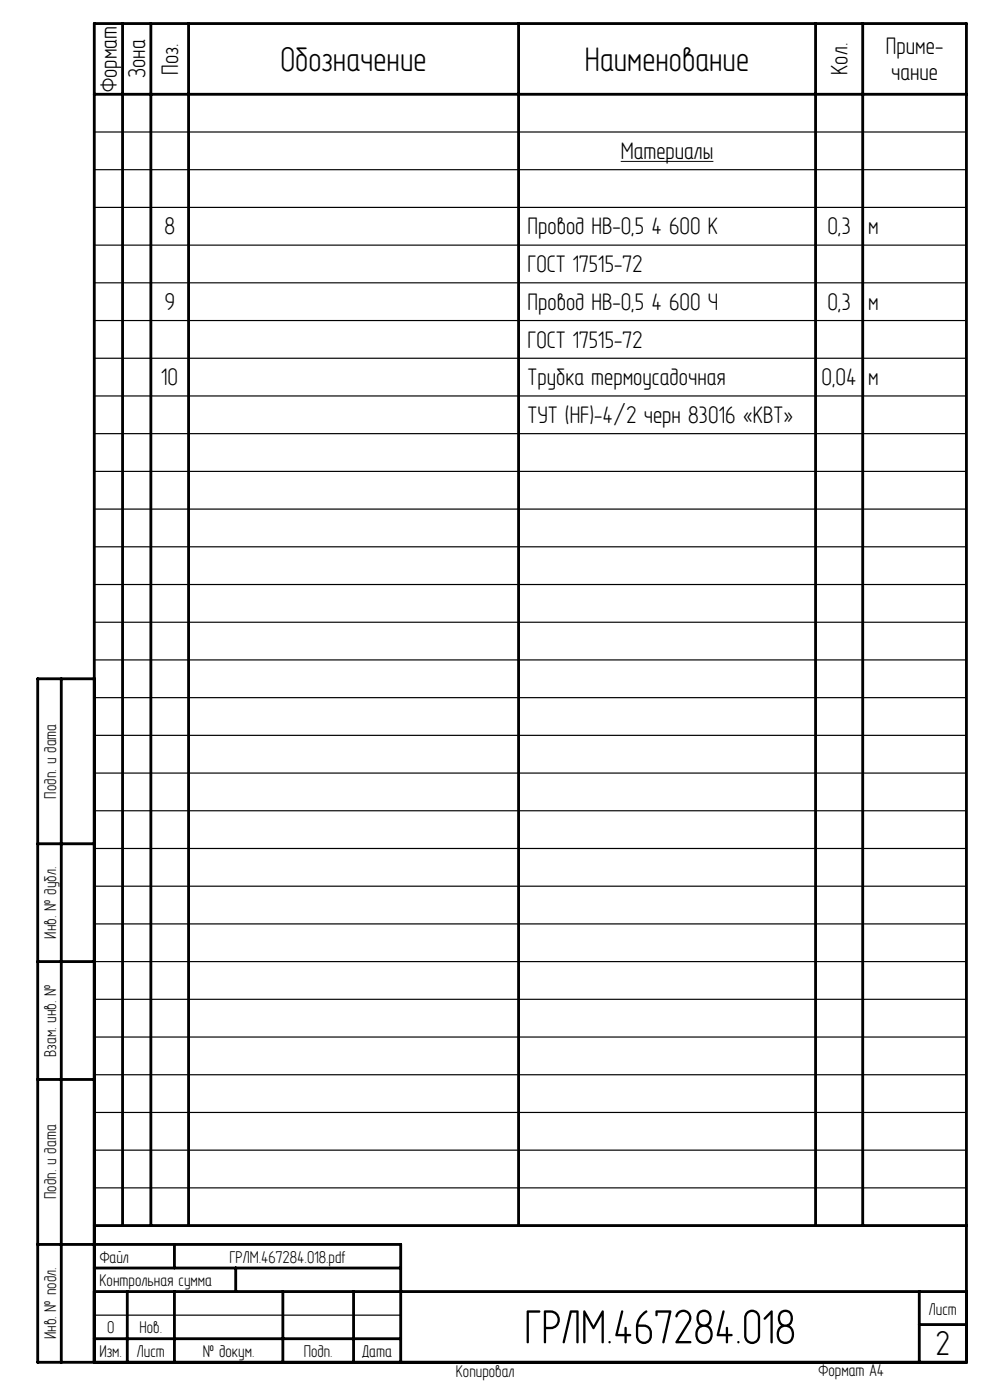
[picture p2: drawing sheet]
<svg xmlns="http://www.w3.org/2000/svg" width="210mm" height="297mm" viewBox="0 0 210 297" stroke-linecap="round" stroke-linejoin="round" font-family="sans-serif">
<defs><g id="words">
<text font-size="11" x="111.2" y="285">ГРЛМ.467284.018</text>
<g font-size="7.8">
<text x="59.5" y="15">Обозначение</text>
<text x="124.1" y="15">Наименование</text>
<text x="198.4" y="287.5">2</text>
</g>
<g font-size="5.5">
<text x="187.9" y="11.5">Приме-</text>
<text x="30.8" y="16.6" transform="rotate(-90 30.8 16.6)">Зона</text>
<text x="37.8" y="15.8" transform="rotate(-90 37.8 15.8)">Поз.</text>
<text x="179.8" y="15.9" transform="rotate(-90 179.8 15.9)">Кол.</text>
<text x="189" y="17">чание</text>
<text x="24.8" y="19.5" transform="rotate(-90 24.8 19.5)">Формат</text>
<text x="131.7" y="33.7">Материалы</text>
<text x="34.9" y="49.7">8</text>
<text x="111.9" y="49.7">Провод НВ-0,5 4 600 К</text>
<text x="175.5" y="49.7">0,3</text>
<text x="184.2" y="49.7">м</text>
<text x="111.9" y="57.7">ГОСТ 17515-72</text>
<text x="34.9" y="65.8">9</text>
<text x="111.9" y="65.8">Провод НВ-0,5 4 600 Ч</text>
<text x="175.5" y="65.8">0,3</text>
<text x="184.2" y="65.8">м</text>
<text x="111.9" y="73.7">ГОСТ 17515-72</text>
<text x="34.2" y="81.8">10</text>
<text x="111.9" y="81.8">Трубка термоусадочная</text>
<text x="174.2" y="81.8">0,04</text>
<text x="184.2" y="81.8">м</text>
<text x="111.9" y="89.7">ТУТ (HF)-4/2 черн 83016 «КВТ»</text>
</g>
<g font-size="3.9">
<text x="11.9" y="169.4" transform="rotate(-90 11.9 169.4)">Подп. и дата</text>
<text x="11.9" y="199.1" transform="rotate(-90 11.9 199.1)">Инв. № дубл.</text>
<text x="11.9" y="224.2" transform="rotate(-90 11.9 224.2)">Взам. инв. №</text>
<text x="11.9" y="254.4" transform="rotate(-90 11.9 254.4)">Подп. и дата</text>
<text x="21.2" y="267.9">Файл</text>
<text x="48.7" y="267.9">ГРЛМ.467284.018.pdf</text>
<text x="21.1" y="272.9">Контрольная сумма</text>
<text x="197" y="278.9">Лист</text>
<text x="11.9" y="284.1" transform="rotate(-90 11.9 284.1)">Инв. № подл.</text>
<text x="21.1" y="287.9">Изм.</text>
<text x="22.7" y="282.9">0</text>
<text x="29" y="287.9">Лист</text>
<text x="29.6" y="282.9">Нов.</text>
<text x="43" y="287.9">№ докум.</text>
<text x="64.4" y="287.9">Подп.</text>
<text x="76.9" y="287.9">Дата</text>
<text x="96.7" y="292.1">Копировал</text>
<text x="173.6" y="291.9">Формат A4</text>
</g>
</g></defs>
<path d="M131.7 34.2h19.6" fill="none" stroke="#000" stroke-width=".21"/>
<g fill="none" stroke="#000" stroke-width=".25">
<path d="M20 28h185M20 36h185M20 44h185M20 52h185M20 60h185M20 68h185M20 76h185M20 84h185M20 92h185M20 100h185M20 108h185M20 116h185"/>
<path d="M20 124h185M20 132h185M20 140h185M20 148h185M20 156h185M20 164h185M20 172h185M20 180h185M20 188h185M20 196h185M20 204h185M20 212h185"/>
<path d="M20 220h185M20 228h185M20 236h185M20 244h185M20 252h185M20 279h65"/>
</g>
<g fill="none" stroke="#000" stroke-width=".6">
<path d="M26 5v255M32 5v255M40 5v255M110 5v255M173 5v255M183 5v255M20 20h185M13 144v145M20 144h-12v145h197v-284h-185v284M8 179h12M8 204h12M8 229h12"/>
<path d="M8 264h77v25M20 274h185M20 269h65M20 260h185M27 274v15M37 264v5M37 274v15M50 269v5M60 274v15M75 274v15M195 274v15M20 284h65"/>
<path d="M195 281h10"/>
</g>
<use href="#words"/>
</svg>
